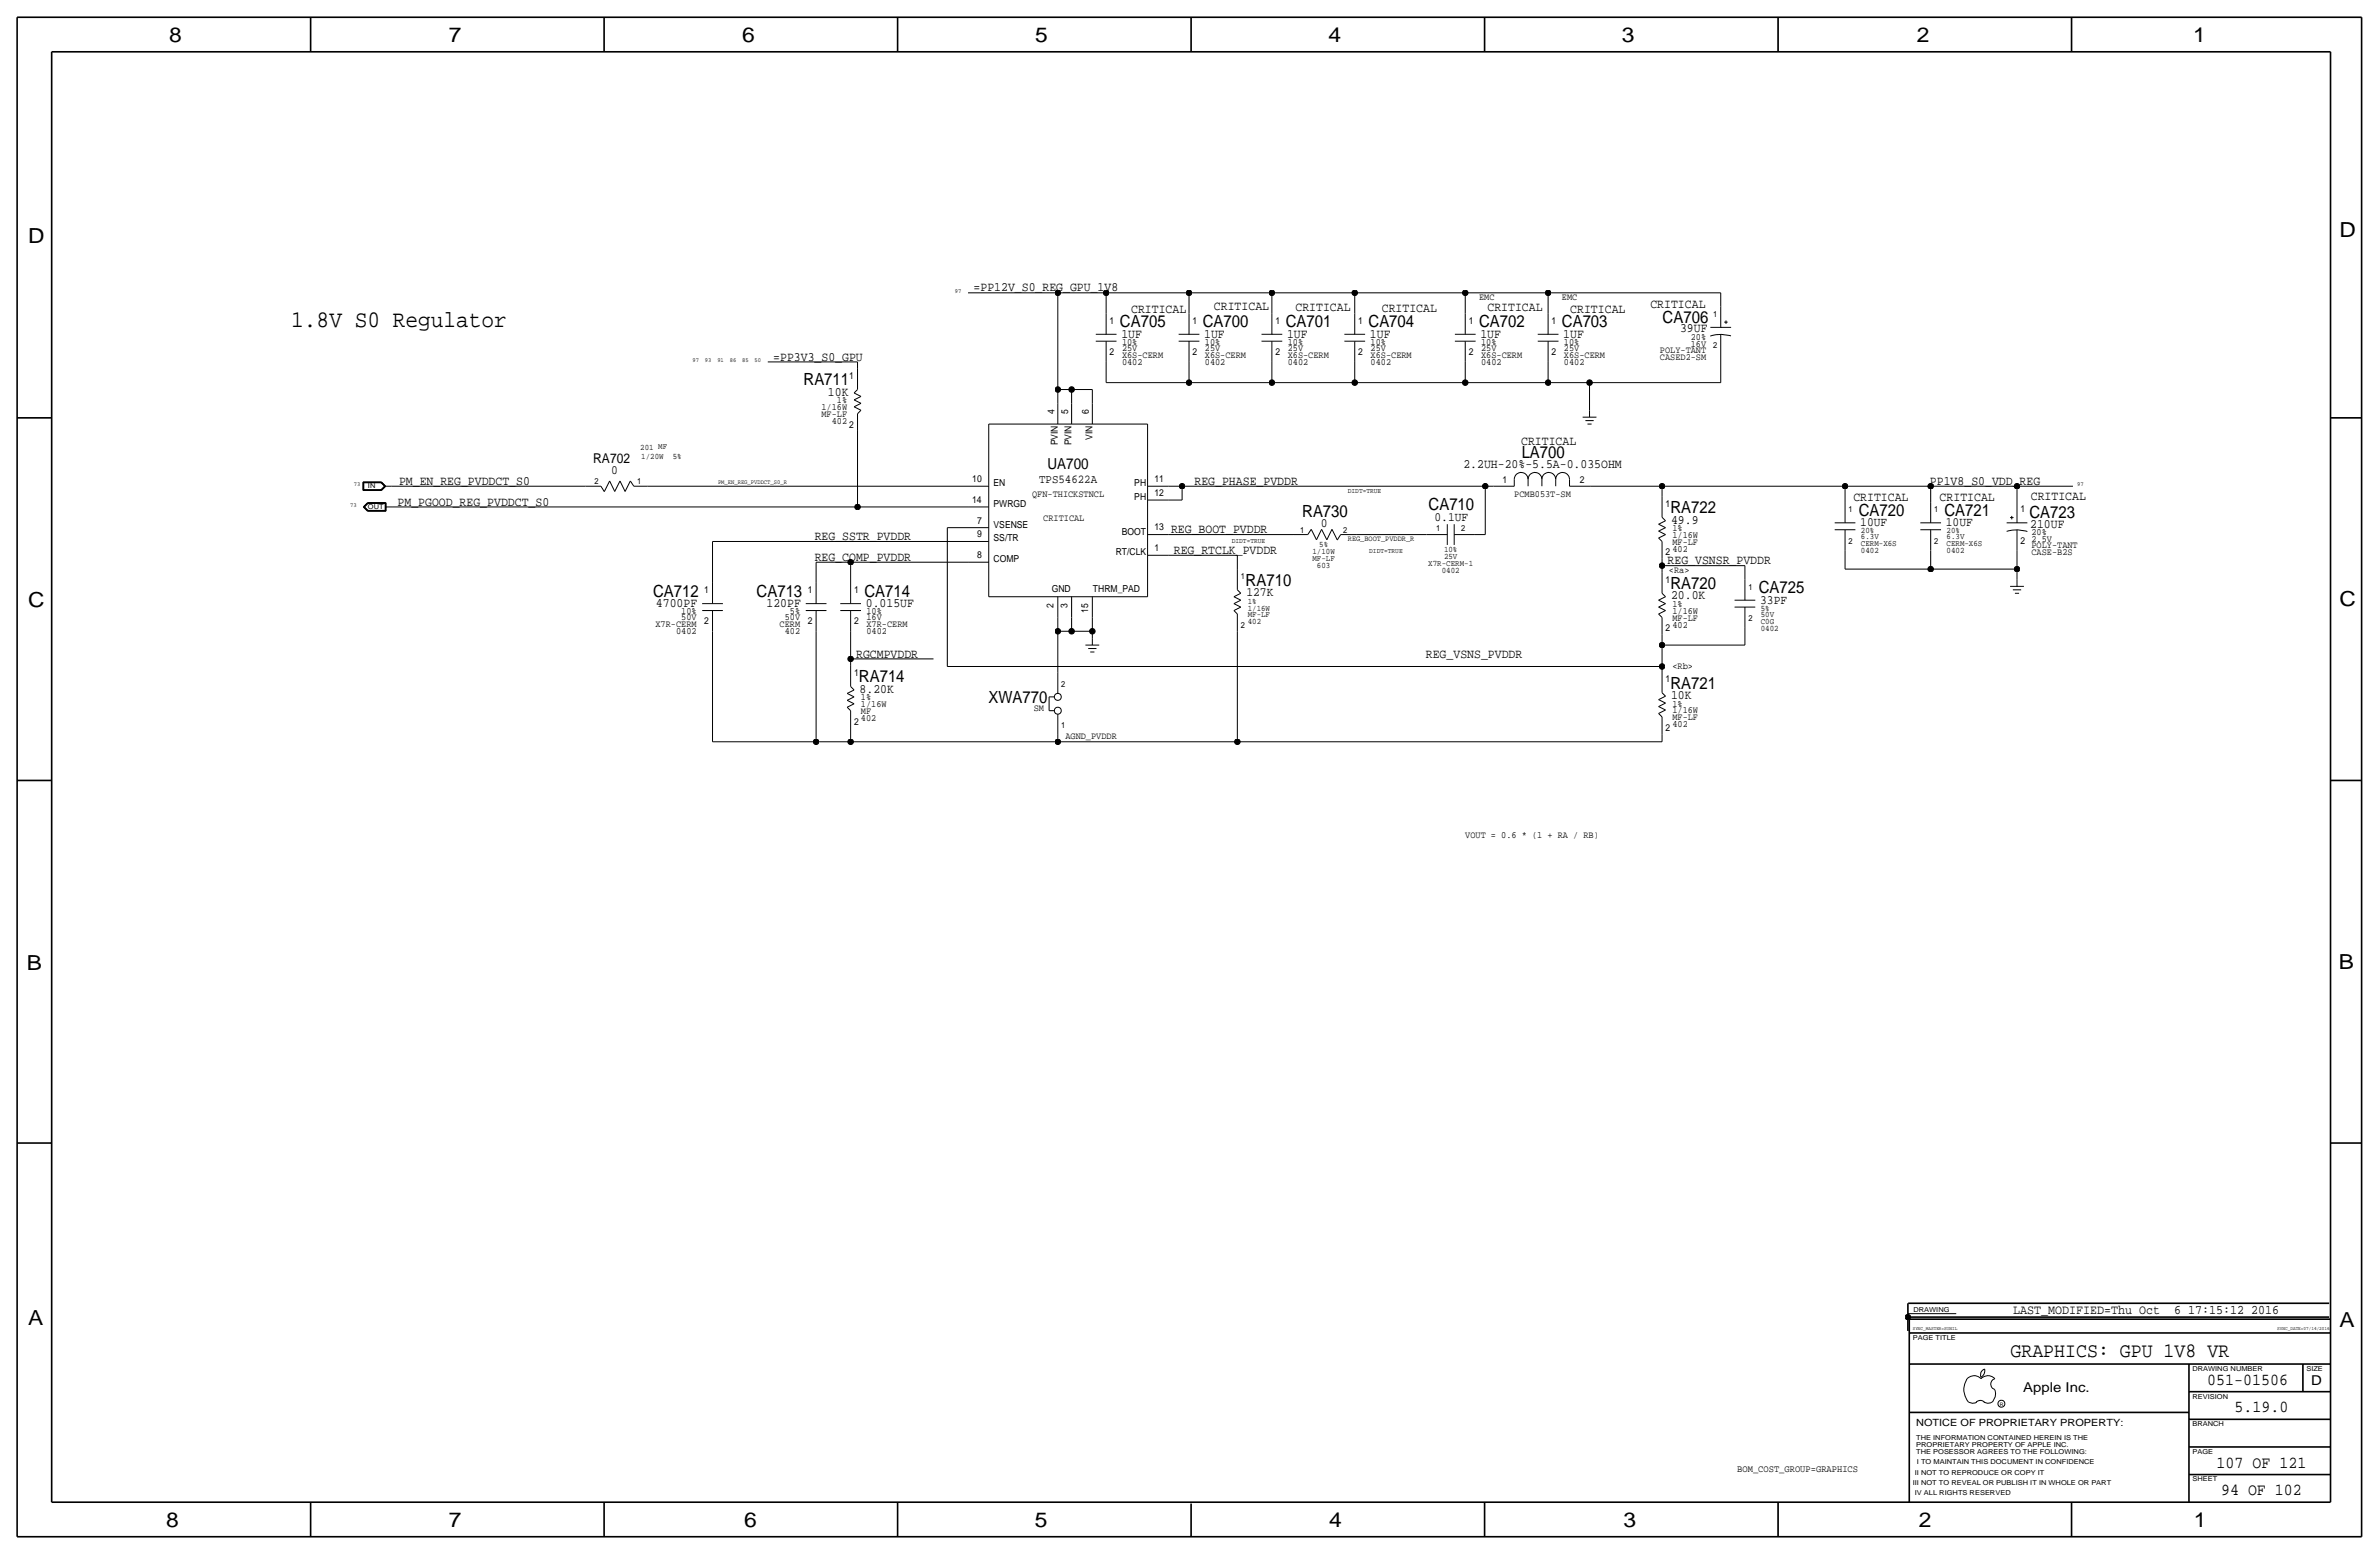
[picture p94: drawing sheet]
<svg xmlns="http://www.w3.org/2000/svg" width="875mm" height="572mm" viewBox="0 0 875 572" stroke-linecap="round" stroke-linejoin="round" font-family="sans-serif">
<defs><g id="words">
<text font-size="8.7" x="107.1" y="120.4">1.8V S0 Regulator</text>
<g font-size="7.6">
<text x="62.2" y="15.5">8</text>
<text x="165" y="15.5">7</text>
<text x="273" y="15.5">6</text>
<text x="380.7" y="15.5">5</text>
<text x="488.6" y="15.5">4</text>
<text x="596.6" y="15.5">3</text>
<text x="705.1" y="15.5">2</text>
<text x="806.7" y="15.5">1</text>
<text x="10.4" y="89.4">D</text>
<text x="860.5" y="87.1">D</text>
<text x="10.4" y="223.3">C</text>
<text x="860.5" y="222.8">C</text>
<text x="9.8" y="356.6">B</text>
<text x="860.2" y="356.4">B</text>
<text x="10.4" y="487.4">A</text>
<text x="860.5" y="488.2">A</text>
<text x="61.2" y="561.6">8</text>
<text x="165" y="561.6">7</text>
<text x="273.8" y="561.6">6</text>
<text x="380.7" y="561.6">5</text>
<text x="488.9" y="561.6">4</text>
<text x="597.1" y="561.6">3</text>
<text x="705.8" y="561.6">2</text>
<text x="806.9" y="561.6">1</text>
</g>
<text font-size="7.5" x="739.5" y="499.1">GRAPHICS: GPU 1V8 VR</text>
<g font-size="6.2">
<text x="611.5" y="118.6">CA706</text>
<text x="411.9" y="120.4">CA705</text>
<text x="442.4" y="120.4">CA700</text>
<text x="472.9" y="120.4">CA701</text>
<text x="503.4" y="120.4">CA704</text>
<text x="544" y="120.4">CA702</text>
<text x="574.5" y="120.4">CA703</text>
<text x="295.6" y="141.7">RA711</text>
<text x="559.7" y="168.4">LA700</text>
<text x="479" y="190.2">RA730</text>
<text x="525.5" y="187.7">CA710</text>
<text x="614.4" y="188.7">RA722</text>
<text x="683.7" y="189.7">CA720</text>
<text x="715.2" y="189.7">CA721</text>
<text x="746.5" y="190.5">CA723</text>
<text x="458.2" y="215.4">RA710</text>
<text x="240.2" y="219.5">CA712</text>
<text x="278.3" y="219.5">CA713</text>
<text x="318" y="219.5">CA714</text>
<text x="614.4" y="216.7">RA720</text>
<text x="646.9" y="218.2">CA725</text>
<text x="315.9" y="251">RA714</text>
<text x="614.4" y="253.2">RA721</text>
<text x="363.6" y="258.6">XWA770</text>
<text x="811.9" y="509.3">051-01506</text>
<text x="821.9" y="519.4">5.19.0</text>
<text x="815.3" y="539.8">107 OF 121</text>
<text x="817" y="549.9">94 OF 102</text>
</g>
<text font-size="5.6" x="385.3" y="172.5">UA700</text>
<g font-size="5">
<text x="218.2" y="170.2">RA702</text>
<text x="850.1" y="509.3">D</text>
<text x="744.2" y="511.8">Apple Inc.</text>
</g>
<g font-size="4.8">
<text x="740.5" y="483.1">LAST_MODIFIED=Thu Oct</text>
<text x="799.7" y="483.1">6 17:15:12 2016</text>
</g>
<g font-size="4.7">
<text x="358.1" y="107.2">=PP12V_S0_REG_GPU_1V8</text>
<text x="607.1" y="113.3">CRITICAL</text>
<text x="416" y="115.1">CRITICAL</text>
<text x="446.5" y="114">CRITICAL</text>
<text x="476.5" y="114.3">CRITICAL</text>
<text x="508.2" y="114.8">CRITICAL</text>
<text x="547.1" y="114.6">CRITICAL</text>
<text x="577.6" y="115.1">CRITICAL</text>
<text x="412.4" y="124.2">1UF</text>
<text x="442.9" y="124.2">1UF</text>
<text x="473.4" y="124.2">1UF</text>
<text x="503.9" y="124.2">1UF</text>
<text x="544.5" y="124.2">1UF</text>
<text x="575" y="124.2">1UF</text>
<text x="618" y="122.2">39UF</text>
<text x="284.4" y="132.6">=PP3V3_S0_GPU</text>
<text x="304.5" y="145.5">10K</text>
<text x="559.5" y="163.6">CRITICAL</text>
<text x="538.2" y="172">2.2UH-20%-5.5A-0.035OHM</text>
<text x="146.8" y="178.3">PM_EN_REG_PVDDCT_S0</text>
<text x="224.8" y="174.5">0</text>
<text x="439.4" y="178.3">REG_PHASE_PVDDR</text>
<text x="709.9" y="178.3">PP1V8_S0_VDD_REG</text>
<text x="146.3" y="185.9">PM_PGOOD_REG_PVDDCT_S0</text>
<text x="681.7" y="184.4">CRITICAL</text>
<text x="713.4" y="184.2">CRITICAL</text>
<text x="747" y="183.9">CRITICAL</text>
<text x="527.6" y="191.5">0.1UF</text>
<text x="430.7" y="196.1">REG_BOOT_PVDDR</text>
<text x="485.9" y="193.8">0</text>
<text x="614.6" y="192.5">49.9</text>
<text x="684.2" y="193.5">10UF</text>
<text x="715.7" y="193.5">10UF</text>
<text x="746.7" y="194.1">210UF</text>
<text x="299.7" y="198.6">REG_SSTR_PVDDR</text>
<text x="431.8" y="203.7">REG_RTCLK_PVDDR</text>
<text x="299.7" y="206.2">REG_COMP_PVDDR</text>
<text x="613.4" y="207.5">REG_VSNSR_PVDDR</text>
<text x="458.4" y="219.2">127K</text>
<text x="614.6" y="220.5">20.0K</text>
<text x="647.4" y="222">33PF</text>
<text x="241.3" y="223.3">4700PF</text>
<text x="281.9" y="223.3">120PF</text>
<text x="318.5" y="223.3">0.015UF</text>
<text x="314.9" y="241.8">RGCMPVDDR</text>
<text x="524.5" y="242.1">REG_VSNS_PVDDR</text>
<text x="316.2" y="254.8">8.20K</text>
<text x="614.6" y="257">10K</text>
</g>
<text font-size="4.4" x="382.2" y="177.5">TPS54622A</text>
<text font-size="3.7" x="704.8" y="524.5">NOTICE OF PROPRIETARY PROPERTY:</text>
<text font-size="3.6" x="639" y="541.3">BOM_COST_GROUP=GRAPHICS</text>
<g font-size="3.5">
<text x="544" y="110.2">EMC</text>
<text x="574.5" y="110.2">EMC</text>
<text x="408.1" y="119.1">1</text>
<text x="438.6" y="119.1">1</text>
<text x="469.1" y="119.1">1</text>
<text x="499.6" y="119.1">1</text>
<text x="540.2" y="119.1">1</text>
<text x="570.7" y="119.1">1</text>
<text x="621.9" y="125">20%</text>
<text x="408.1" y="130.6">2</text>
<text x="412.7" y="129">25V</text>
<text x="412.7" y="126.7">10%</text>
<text x="412.7" y="131.6">X6S-CERM</text>
<text x="438.6" y="130.6">2</text>
<text x="443.2" y="126.7">10%</text>
<text x="443.2" y="129">25V</text>
<text x="443.2" y="131.6">X6S-CERM</text>
<text x="469.1" y="130.6">2</text>
<text x="473.7" y="126.7">10%</text>
<text x="473.7" y="129">25V</text>
<text x="473.7" y="131.6">X6S-CERM</text>
<text x="499.6" y="130.6">2</text>
<text x="504.1" y="131.6">X6S-CERM</text>
<text x="504.1" y="126.7">10%</text>
<text x="504.1" y="129">25V</text>
<text x="540.2" y="130.6">2</text>
<text x="544.8" y="131.6">X6S-CERM</text>
<text x="544.8" y="126.7">10%</text>
<text x="544.8" y="129">25V</text>
<text x="570.7" y="130.6">2</text>
<text x="575.3" y="131.6">X6S-CERM</text>
<text x="575.3" y="126.7">10%</text>
<text x="575.3" y="129">25V</text>
<text x="610.6" y="129.8">POLY-TANT</text>
<text x="621.9" y="127.5">16V</text>
<text x="412.7" y="134.1">0402</text>
<text x="443.2" y="134.1">0402</text>
<text x="473.7" y="134.1">0402</text>
<text x="504.1" y="134.1">0402</text>
<text x="544.8" y="134.1">0402</text>
<text x="575.3" y="134.1">0402</text>
<text x="610.6" y="132.3">CASED2-SM</text>
<text x="312.4" y="139.4">1</text>
<text x="307.8" y="148.3">1%</text>
<text x="302.2" y="150.9">1/16W</text>
<text x="302.2" y="153.4">MF-LF</text>
<text x="305.9" y="156">402</text>
<text x="387.8" y="152.2" transform="rotate(-90 387.8 152.2)">4</text>
<text x="392.9" y="152.2" transform="rotate(-90 392.9 152.2)">5</text>
<text x="400.5" y="152.2" transform="rotate(-90 400.5 152.2)">6</text>
<text x="312.4" y="157.2">2</text>
<text x="401.8" y="161.7" transform="rotate(-90 401.8 161.7)">VIN</text>
<text x="389.1" y="163.8" transform="rotate(-90 389.1 163.8)">PVIN</text>
<text x="394.2" y="163.8" transform="rotate(-90 394.2 163.8)">PVIN</text>
<text x="357.6" y="177.3">10</text>
<text x="365.5" y="178.8">EN</text>
<text x="417.2" y="178.8">PH</text>
<text x="424.6" y="177.3">11</text>
<text x="552.7" y="177.5">1</text>
<text x="581.1" y="177.5">2</text>
<text x="357.6" y="185.1">14</text>
<text x="379.7" y="182.6">QFN-THICKSTNCL</text>
<text x="417.2" y="183.9">PH</text>
<text x="424.6" y="182.4">12</text>
<text x="557" y="182.9">PCMB053T-SM</text>
<text x="365.5" y="186.4">PWRGD</text>
<text x="383.7" y="191.8">CRITICAL</text>
<text x="612.6" y="186.4">1</text>
<text x="743.2" y="188.5">1</text>
<text x="359.4" y="197.6">9</text>
<text x="359.4" y="192.5">7</text>
<text x="365.5" y="194.1">VSENSE</text>
<text x="412.7" y="196.6">BOOT</text>
<text x="424.6" y="195.1">13</text>
<text x="615.1" y="197.9">1/16W</text>
<text x="615.1" y="195.3">1%</text>
<text x="747.2" y="196.9">20%</text>
<text x="365.5" y="199.1">SS/TR</text>
<text x="424.6" y="202.7">1</text>
<text x="615.1" y="202.9">402</text>
<text x="615.1" y="200.4">MF-LF</text>
<text x="743.2" y="199.9">2</text>
<text x="747.2" y="199.4">2.5V</text>
<text x="747.2" y="201.7">POLY-TANT</text>
<text x="359.4" y="205.2">8</text>
<text x="365.5" y="206.8">COMP</text>
<text x="410.4" y="204.2">RT/CLK</text>
<text x="612.6" y="204.2">2</text>
<text x="747.2" y="204.2">CASE-B2S</text>
<text x="612.6" y="214.4">1</text>
<text x="613.9" y="210.6">&lt;Ra&gt;</text>
<text x="259.1" y="218.2">1</text>
<text x="297.2" y="218.2">1</text>
<text x="314.1" y="218.2">1</text>
<text x="386.8" y="217.7">GND</text>
<text x="402" y="217.7">THRM_PAD</text>
<text x="250.6" y="225.8">10%</text>
<text x="290.6" y="225.8">5%</text>
<text x="318.7" y="225.8">10%</text>
<text x="387.6" y="223.7" transform="rotate(-90 387.6 223.7)">2</text>
<text x="392.6" y="223.7" transform="rotate(-90 392.6 223.7)">3</text>
<text x="400.3" y="225.5" transform="rotate(-90 400.3 225.5)">15</text>
<text x="615.1" y="223.3">1%</text>
<text x="615.1" y="225.8">1/16W</text>
<text x="241.1" y="230.6">X7R-CERM</text>
<text x="248.7" y="233.2">0402</text>
<text x="250.6" y="228.1">50V</text>
<text x="259.1" y="229.6">2</text>
<text x="286.8" y="230.6">CERM</text>
<text x="288.7" y="233.2">402</text>
<text x="288.7" y="228.1">50V</text>
<text x="297.2" y="229.6">2</text>
<text x="314.1" y="229.6">2</text>
<text x="318.7" y="228.1">16V</text>
<text x="318.7" y="230.6">X7R-CERM</text>
<text x="318.7" y="233.2">0402</text>
<text x="612.6" y="232.2">2</text>
<text x="615.1" y="228.3">MF-LF</text>
<text x="615.1" y="230.9">402</text>
<text x="615.1" y="245.9">&lt;Rb&gt;</text>
<text x="314.1" y="248.7">1</text>
<text x="612.6" y="250.9">1</text>
<text x="316.7" y="257.6">1%</text>
<text x="316.7" y="262.6">MF</text>
<text x="316.7" y="260.1">1/16W</text>
<text x="380.2" y="261.4">SM</text>
<text x="615.1" y="259.8">1%</text>
<text x="615.1" y="262.4">1/16W</text>
<text x="314.1" y="266.4">2</text>
<text x="316.7" y="265.2">402</text>
<text x="612.6" y="268.7">2</text>
<text x="615.1" y="264.9">MF-LF</text>
<text x="615.1" y="267.5">402</text>
<text x="391.9" y="271.8">AGND_PVDDR</text>
<text x="538.9" y="308.4">VOUT = 0.6 * (1 + RA / RB)</text>
</g>
<g font-size="3.1">
<text x="630.1" y="116.6">1</text>
<text x="630.1" y="128">2</text>
<text x="235.5" y="165.4">201 MF</text>
<text x="235.9" y="168.9">1/20W</text>
<text x="247.5" y="168.9">5%</text>
<text x="218.6" y="178.1">2</text>
<text x="234.4" y="178.1">1</text>
<text x="679.9" y="188.5">1</text>
<text x="711.4" y="188.5">1</text>
<text x="478.2" y="195.8">1</text>
<text x="494" y="195.8">2</text>
<text x="528.3" y="195.3">1</text>
<text x="537.4" y="195.3">2</text>
<text x="684.5" y="196.1">20%</text>
<text x="716" y="196.1">20%</text>
<text x="482.7" y="203.7">1/10W</text>
<text x="485.2" y="201.2">5%</text>
<text x="531.1" y="202.9">10%</text>
<text x="679.9" y="199.9">2</text>
<text x="684.5" y="198.4">6.3V</text>
<text x="684.5" y="203.5">0402</text>
<text x="684.5" y="200.9">CERM-X6S</text>
<text x="711.4" y="199.9">2</text>
<text x="716" y="200.9">CERM-X6S</text>
<text x="716" y="203.5">0402</text>
<text x="716" y="198.4">6.3V</text>
<text x="482.7" y="206.2">MF-LF</text>
<text x="484.4" y="208.8">603</text>
<text x="525.4" y="208">X7R-CERM-1</text>
<text x="531.1" y="205.5">25V</text>
<text x="456.4" y="213.1">1</text>
<text x="530.3" y="210.6">0402</text>
<text x="458.9" y="222">1%</text>
<text x="643.1" y="216.9">1</text>
<text x="458.9" y="227.1">MF-LF</text>
<text x="458.9" y="224.5">1/16W</text>
<text x="647.6" y="224.5">5%</text>
<text x="647.6" y="226.8">50V</text>
<text x="456.4" y="230.9">2</text>
<text x="458.9" y="229.6">402</text>
<text x="643.1" y="228.3">2</text>
<text x="647.6" y="231.9">0402</text>
<text x="647.6" y="229.4">C0G</text>
<text x="390.3" y="252.5">2</text>
<text x="390.3" y="267.7">1</text>
</g>
<text font-size="2.9" x="495.8" y="199.1">REG_BOOT_PVDDR_R</text>
<g font-size="2.6">
<text x="495.8" y="181.4">DIDT=TRUE</text>
<text x="453.1" y="199.6">DIDT=TRUE</text>
<text x="503.6" y="203.2">DIDT=TRUE</text>
</g>
<g font-size="2.5">
<text x="135.3" y="179.6">IN</text>
<text x="135.3" y="187.2">OUT</text>
<text x="703.8" y="482.6">DRAWING</text>
<text x="703.5" y="492.8">PAGE TITLE</text>
<text x="806.4" y="504.2">DRAWING NUMBER</text>
<text x="848.3" y="504.2">SIZE</text>
<text x="806.4" y="514.4">REVISION</text>
<text x="806.4" y="524.5">BRANCH</text>
<text x="704.8" y="532.1">PROPRIETARY PROPERTY OF APPLE INC.</text>
<text x="704.8" y="529.6">THE INFORMATION CONTAINED HEREIN IS THE</text>
<text x="704.8" y="534.7">THE POSESSOR AGREES TO THE FOLLOWING:</text>
<text x="705.1" y="538.5">I TO MAINTAIN THIS DOCUMENT IN CONFIDENCE</text>
<text x="806.4" y="534.7">PAGE</text>
<text x="704.3" y="542.3">II NOT TO REPRODUCE OR COPY IT</text>
<text x="806.4" y="544.8">SHEET</text>
<text x="703.5" y="546.1">III NOT TO REVEAL OR PUBLISH IT IN WHOLE OR PART</text>
<text x="704.3" y="549.9">IV ALL RIGHTS RESERVED</text>
</g>
<g font-size="2.3">
<text x="351.2" y="107.7">97</text>
<text x="254.7" y="133.1">97</text>
<text x="259.3" y="133.1">93</text>
<text x="263.9" y="133.1">91</text>
<text x="268.4" y="133.1">86</text>
<text x="273" y="133.1">85</text>
<text x="277.6" y="133.1">50</text>
<text x="130.2" y="178.8">73</text>
<text x="264.1" y="178.1">PM_EN_REG_PVDDCT_S0_R</text>
<text x="764" y="178.8">97</text>
<text x="128.8" y="186.4">73</text>
</g>
<g font-size="1.8">
<text x="703.5" y="488.9">SYNC_MASTER=SUNIL</text>
<text x="837.6" y="488.9">SYNC_DATE=07/14/2016</text>
<text x="735.5" y="516.9">R</text>
</g>
</g></defs>
<g fill="none" stroke="#000" stroke-width=".6" stroke-linecap="butt">
<path d="M6.3 6.4v558.7zM6.3 6.4h862.3zM19 19.1h838.2zM19 19.1v533.4zM114.2 6.4v12.7zM222.2 6.4v12.7zM330.1 6.4v12.7zM438.1 6.4v12.7zM546 6.4v12.7zM654 6.4v12.7zM761.9 6.4v12.7zM857.2 19.1v533.4z"/>
<path d="M868.6 6.4v558.7zM6.3 153.7h12.7zM857.2 153.7h11.4zM6.3 287h12.7zM857.2 287h11.4zM6.3 420.4h12.7zM857.2 420.4h11.4zM701.8 479.3v5.1zM701.9 479.3h154.8zM701.8 484.4h154.9zM701.8 484.4v5.1zM702.3 490.2h154.9z"/>
<path d="M702.3 485.1v5.1zM702.3 485.1h154.9zM702.3 490.2v62.3zM702.3 501.6h154.9zM702.3 519.4h102.8zM805.1 501.6v50.8zM805.1 511.8h52.1zM847 501.6v10.2zM805.1 522h52.1zM805.1 532.1h52.1zM19 552.5h838.2zM114.2 552.4v12.7z"/>
<path d="M222.2 552.5v12.7zM330.1 552.5v12.7zM438.1 553v12.1zM546 552.5v12.7zM654 552.5v12.7zM761.9 552.5v12.7zM805.1 542.3h52.1zM6.3 565.1h862.3z"/>
</g>
<g fill="none" stroke="#000" stroke-width=".37">
<path d="M356.1 107.7h33zM389.1 107.7h17.8zM389.1 107.7v35.6zM406.9 107.7h30.4zM406.9 107.7v7.6zM406.9 115.3v7.6zM437.3 107.7h30.5zM437.3 107.7v7.6zM437.3 115.3v7.6zM467.8 107.7v7.6zM467.8 115.3v7.6zM467.8 107.7h30.5z"/>
<path d="M498.3 107.7v7.6zM498.3 115.3v7.6zM498.3 107.7h40.6zM538.9 107.7h30.5zM538.9 107.7v7.6zM538.9 115.3v7.6zM569.4 107.7h63.5zM569.4 107.7v7.6zM569.4 115.3v7.6zM632.9 107.7v5.1zM632.9 112.8v7.6zM634.2 118.5h1.3z"/>
<path d="M634.8 117.9v1.2zM282.4 133.1h33zM315.4 133.1v2.5zM315.4 135.6v7.7zM403 125.5h7.7zM403 122.9h7.7zM406.9 133.1v7.6zM406.9 125.5v7.6zM433.5 125.5h7.6zM433.5 122.9h7.6zM437.3 133.1v7.6zM437.3 125.5v7.6z"/>
<path d="M464 125.5h7.6zM464 122.9h7.6zM467.8 133.1v7.6zM467.8 125.5v7.6zM494.5 125.5h7.6zM494.5 122.9h7.6zM498.3 133.1v7.6zM498.3 125.5v7.6zM535.1 125.5h7.6zM535.1 122.9h7.6zM538.9 133.1v7.6zM538.9 125.5v7.6z"/>
<path d="M565.6 125.5h7.6zM565.6 122.9h7.6zM569.4 133.1v7.6zM569.4 125.5v7.6zM629.1 120.4h7.6zM632.9 130.6v10.1zM632.9 122.9v7.7zM636.7 123.5a13.1 13.1 0 0 0-7.6 .1M314.1 144.5l2.6 1.3zM314.1 149.6l2.6 1.3zM314.1 147.1l2.6 1.2zM314.1 149.6l2.6-1.3z"/>
<path d="M314.1 147.1l2.6-1.3zM315.4 143.3l-1.3 1.2zM315.4 158.5v27.9zM315.4 152.1v6.4zM316.7 150.9l-1.3 1.2zM363.7 156v63.5zM363.7 156h58.4zM389.1 143.3v5zM389.1 148.3v7.7zM389.1 143.3h5.1zM394.2 143.3v5zM394.2 143.3h7.6z"/>
<path d="M394.2 148.3v7.7zM401.8 143.3v5zM401.8 148.3v7.7zM406.9 140.7h30.4zM422.1 156v63.5zM437.3 140.7h30.5zM467.8 140.7h30.5zM498.3 140.7h40.6zM538.9 140.7h30.5zM569.4 140.7h15.3zM582.1 153.4h5.1zM583.1 154.7h3.1z"/>
<path d="M583.9 156h1.5zM584.7 140.7h48.2zM584.7 140.7v10.2zM584.7 150.9v2.5zM133.5 177.2h6.8zM133.5 177.2v3.2zM133.6 177.3v3zM133.6 177.3h6.7zM133.7 177.4v2.8zM133.7 177.4h6.5zM133.8 177.5h6.4zM133.8 177.5v2.6z"/>
<path d="M140.2 177.5l1.2 1.3zM140.2 177.4l1.4 1.4zM140.3 177.3l1.4 1.5zM140.3 177.2l1.6 1.6zM141.4 178.8h2.6zM144 178.8h71.3zM215.3 178.8h5.7zM221 178.8l1.3 2zM224.2 176.9l1.9 3.8zM224.2 176.9l-1.9 3.8zM228 176.9l-1.9 3.8zM228 176.9l1.9 3.8z"/>
<path d="M231.9 176.9l1.2 1.9zM231.9 176.9l-2 3.8zM233.1 178.8h5.1zM238.2 178.8h117.9zM356.1 178.8h7.6zM422.1 178.8h7.6zM429.7 178.8h5.1zM434.8 178.8h111.5zM434.8 178.8v5.1zM546.3 178.8v17.8zM546.3 178.8h3.1zM549.4 178.8h7.6z"/>
<path d="M557 176.3a2.54 2.54 0 0 1 2.5-2.5 2.54 2.54 0 0 1 2.6 2.5 2.54 2.54 0 0 1 2.5-2.5 2.54 2.54 0 0 1 2.5 2.5 2.54 2.54 0 0 1 2.6-2.5 2.54 2.54 0 0 1 2.5 2.5 2.54 2.54 0 0 1 2.6-2.5 2.54 2.54 0 0 1 2.5 2.5M557 176.3v2.5zM562.1 176.3v2.5zM567.1 176.3v2.5zM572.2 176.3v2.5zM577.3 178.8h7.6zM577.3 176.3v2.5zM584.9 178.8h26.4zM611.3 178.8h67.3zM611.3 178.8v3.8zM678.6 178.8h31.5zM678.6 178.8v5.9z"/>
<path d="M710.1 178.8h31.8zM710.1 178.8v5.9zM741.9 178.8h20.6zM741.9 178.8v5.9zM133.5 180.4h6.8zM133.6 186.4l1.6 1.6zM133.6 186.4l1.6-1.5zM133.6 180.3h6.7zM133.7 180.2h6.5zM133.8 186.4l1.4 1.5zM133.8 186.4l1.4-1.4zM133.8 180.1h6.4z"/>
<path d="M133.9 186.4l1.4 1.4zM133.9 186.4l1.4-1.3zM134.1 186.4l1.2-1.2zM134.1 186.4l1.2 1.3zM135.2 184.9h6.8zM135.2 188h6.8zM135.2 187.9h6.7zM135.2 185h6.7zM135.3 185.1h6.5zM135.3 187.8h6.5zM135.3 185.2h6.4zM135.3 187.7h6.4z"/>
<path d="M140.2 180.1l1.2-1.3zM140.2 180.2l1.4-1.4zM140.3 180.3l1.4-1.5zM140.3 180.4l1.6-1.6zM141.7 185.2v2.5zM141.7 186.4h2.5zM141.8 185.1v2.7zM141.9 185v2.9zM142 184.9v3.1zM144.2 186.4h171.2zM262.1 199.1v15.3zM262.1 199.1h94z"/>
<path d="M315.4 186.4h40.7zM348.4 194.1v51zM348.4 194.1h7.7zM356.1 186.4h7.6zM356.1 199.1h7.6zM356.1 194.1h7.6zM422.1 183.9h7.6zM422.1 196.6h7.6zM429.7 196.6h46.2zM429.7 183.9h5.1zM475.9 196.6h5.1zM482.3 194.7l1.9 3.8z"/>
<path d="M482.3 194.7l-1.3 1.9zM486.1 194.7l-1.9 3.8zM486.1 194.7l1.9 3.8zM489.9 194.7l-1.9 3.8zM489.9 194.7l1.9 3.8zM493.1 196.6h5.7zM493.1 196.6l-1.3 2zM498.8 196.6h25.9zM524.7 196.6h7.6zM532.3 192.8v7.6zM534.9 196.6h7.6zM534.9 192.8v7.6z"/>
<path d="M542.5 196.6h3.8zM610.1 192.8l2.5-1.3zM610.1 197.9l2.5-1.3zM610.1 195.3l2.5-1.2zM610.1 197.9l1.2 1.2zM610.1 195.3l2.5 1.3zM610.1 192.8l2.5 1.3zM611.3 190.2l1.3 1.3zM611.3 182.6v7.6zM611.3 199.1v6.4zM674.8 194.8h7.6zM674.8 192.3h7.6z"/>
<path d="M678.6 184.7v7.6zM678.6 194.8v7.6zM706.3 194.8h7.6zM706.3 192.3h7.6zM710.1 184.7v7.6zM710.1 194.8v7.6zM738.1 192.3h7.6zM738.1 195.4a12.9 12.9 0 0 1 7.6 .1M739.3 190.3h1.3zM740 189.7v1.3zM741.9 194.8v7.6zM741.9 184.7v7.6z"/>
<path d="M262.1 214.4v7.6zM300.2 206.8v7.6zM300.2 206.8h12.7zM300.2 214.4v7.6zM312.9 206.8v7.6zM312.9 214.4v7.6zM312.9 206.8h43.2zM356.1 206.8h7.6zM363.7 219.5h58.4zM389.1 219.5v7.6zM394.2 219.5v7.6zM401.8 219.5v7.6z"/>
<path d="M422.1 204.2h7.6zM429.7 204.2h25.4zM453.8 219.5l2.6 1.2zM453.8 219.5l2.6-1.3zM455.1 204.2v5.1zM455.1 209.3v7.6zM455.1 216.9l1.3 1.3zM611.3 218.2l1.3 1.3zM611.3 205.5v2.5zM611.3 208v2.6zM611.3 210.6v7.6zM611.3 208h30.5z"/>
<path d="M641.8 208v5.1zM641.8 213.1v7.6zM678.6 209.3h31.5zM678.6 202.4v6.9zM710.1 202.4v6.9zM710.1 209.3h31.8zM739.3 215.6h5.1zM740.4 216.9h3zM741.1 218.2h1.5zM741.9 202.4v6.9zM741.9 209.3v3.8zM741.9 213.1v2.5z"/>
<path d="M258.3 222h7.6zM258.3 224.5h7.6zM262.1 232.2v40.6zM262.1 224.5v7.7zM296.4 222h7.6zM296.4 224.5h7.6zM300.2 232.2v40.6zM300.2 224.5v7.7zM309.1 224.5h7.6zM309.1 222h7.6zM312.9 232.2v10.1zM312.9 224.5v7.7z"/>
<path d="M389.1 227.1v5.1zM389.1 232.2h5.1zM389.1 232.2v15.2zM394.2 227.1v5.1zM394.2 232.2h7.6zM399.2 237.2h5.1zM400.3 238.5h3zM401 239.8h1.5zM401.8 227.1v5.1zM401.8 232.2v2.5zM401.8 234.7v2.5zM453.8 224.5l1.3 1.3z"/>
<path d="M453.8 222l2.6 1.3zM453.8 224.5l2.6-1.2zM453.8 222l2.6-1.3zM455.1 232.2v40.6zM455.1 225.8v6.4zM610.1 220.7l2.5-1.2zM610.1 225.8l2.5-1.3zM610.1 223.3l2.5-1.3zM610.1 225.8l1.2 1.3zM610.1 223.3l2.5 1.2zM610.1 220.7l2.5 1.3zM611.3 233.4v3.8z"/>
<path d="M611.3 237.2v7.9zM611.3 227.1v6.3zM611.3 237.2h30.5zM638 223.3h7.6zM638 220.7h7.6zM641.8 230.9v6.3zM641.8 223.3v7.6zM311.6 255l2.5-1.3zM311.6 257.6l2.5-1.3zM311.6 257.6l2.5 1.2zM311.6 255l2.5 1.3zM312.9 252.5l1.2 1.2z"/>
<path d="M312.9 242.3h30.5zM312.9 242.3v2.6zM312.9 244.9v7.6zM348.4 245.1h262.9zM385.9 256.3v5.1zM385.9 256.3h1.9zM389.1 247.4v7.6zM610.1 257.3l2.5-1.3zM610.1 259.8l2.5-1.2zM610.1 259.8l2.5 1.3zM610.1 257.3l2.5 1.3zM611.3 254.8l1.3 1.2z"/>
<path d="M611.3 245.1v2zM611.3 247.1v7.7zM262.1 272.8h38.1zM300.2 272.8h12.7zM311.6 260.1l2.5-1.3zM311.6 260.1l1.3 1.3zM312.9 272.8h76.2zM312.9 267.7v5.1zM312.9 261.4v6.3zM385.9 261.4h1.9zM389.1 272.8h66zM389.1 270.3v2.5z"/>
<path d="M389.1 262.6v7.7zM455.1 272.8h156.2zM610.1 262.4l2.5-1.3zM610.1 262.4l1.2 1.3zM611.3 270v2.8zM611.3 263.7v6.3zM701.8 483.1h17.7zM724.1 515.6l.5 .2a2.67 2.67 0 0 0 2.5-.2M726.8 515.7a2.09 2.09 0 0 1 3.1 0M728.6 506.5a2.69 2.69 0 0 0 1.3-3 2.26 2.26 0 0 0-1.3 3M729.7 515.6l.4 .2a2.67 2.67 0 0 0 2.6-.2M733.7 511.1a4.5 4.5 0 0 1-1 4.6"/>
<path d="M733.8 511a2.08 2.08 0 0 1-1.6-2 2.08 2.08 0 0 1 1.6-2 3.4 3.4 0 0 0-5.1 0 3.6 3.6 0 0 0-3.9-.8 3.6 3.6 0 0 0-2.3 3.3 7.1 7.1 0 0 0 1.6 6.2"/>
<circle cx="389.1" cy="256.3" r="1.28"/>
<circle cx="389.1" cy="261.4" r="1.28"/>
<circle cx="736.1" cy="516.2" r="1.28"/>
</g>
<g fill="#000" stroke="#000" stroke-width=".37">
<circle cx="389.1" cy="107.7" r="1.02"/>
<circle cx="406.9" cy="107.7" r="1.02"/>
<circle cx="437.3" cy="107.7" r="1.02"/>
<circle cx="467.8" cy="107.7" r="1.02"/>
<circle cx="498.3" cy="107.7" r="1.02"/>
<circle cx="538.9" cy="107.7" r="1.02"/>
<circle cx="569.4" cy="107.7" r="1.02"/>
<circle cx="389.1" cy="143.3" r="1.02"/>
<circle cx="394.2" cy="143.3" r="1.02"/>
<circle cx="437.3" cy="140.7" r="1.02"/>
<circle cx="467.8" cy="140.7" r="1.02"/>
<circle cx="498.3" cy="140.7" r="1.02"/>
<circle cx="538.9" cy="140.7" r="1.02"/>
<circle cx="569.4" cy="140.7" r="1.02"/>
<circle cx="584.7" cy="140.7" r="1.02"/>
<circle cx="434.8" cy="178.8" r="1.02"/>
<circle cx="546.3" cy="178.8" r="1.02"/>
<circle cx="611.3" cy="178.8" r="1.02"/>
<circle cx="678.6" cy="178.8" r="1.02"/>
<circle cx="710.1" cy="178.8" r="1.02"/>
<circle cx="741.9" cy="178.8" r="1.02"/>
<circle cx="315.4" cy="186.4" r="1.02"/>
<circle cx="312.9" cy="206.8" r="1.02"/>
<circle cx="611.3" cy="208" r="1.02"/>
<circle cx="710.1" cy="209.3" r="1.02"/>
<circle cx="741.9" cy="209.3" r="1.02"/>
<circle cx="389.1" cy="232.2" r="1.02"/>
<circle cx="394.2" cy="232.2" r="1.02"/>
<circle cx="401.8" cy="232.2" r="1.02"/>
<circle cx="611.3" cy="237.2" r="1.02"/>
<circle cx="312.9" cy="242.3" r="1.02"/>
<circle cx="611.3" cy="245.1" r="1.02"/>
<circle cx="300.2" cy="272.8" r="1.02"/>
<circle cx="312.9" cy="272.8" r="1.02"/>
<circle cx="389.1" cy="272.8" r="1.02"/>
<circle cx="455.1" cy="272.8" r="1.02"/>
<circle cx="701.8" cy="484.4" r="1.02"/>
</g>
<use href="#words"/>
</svg>
